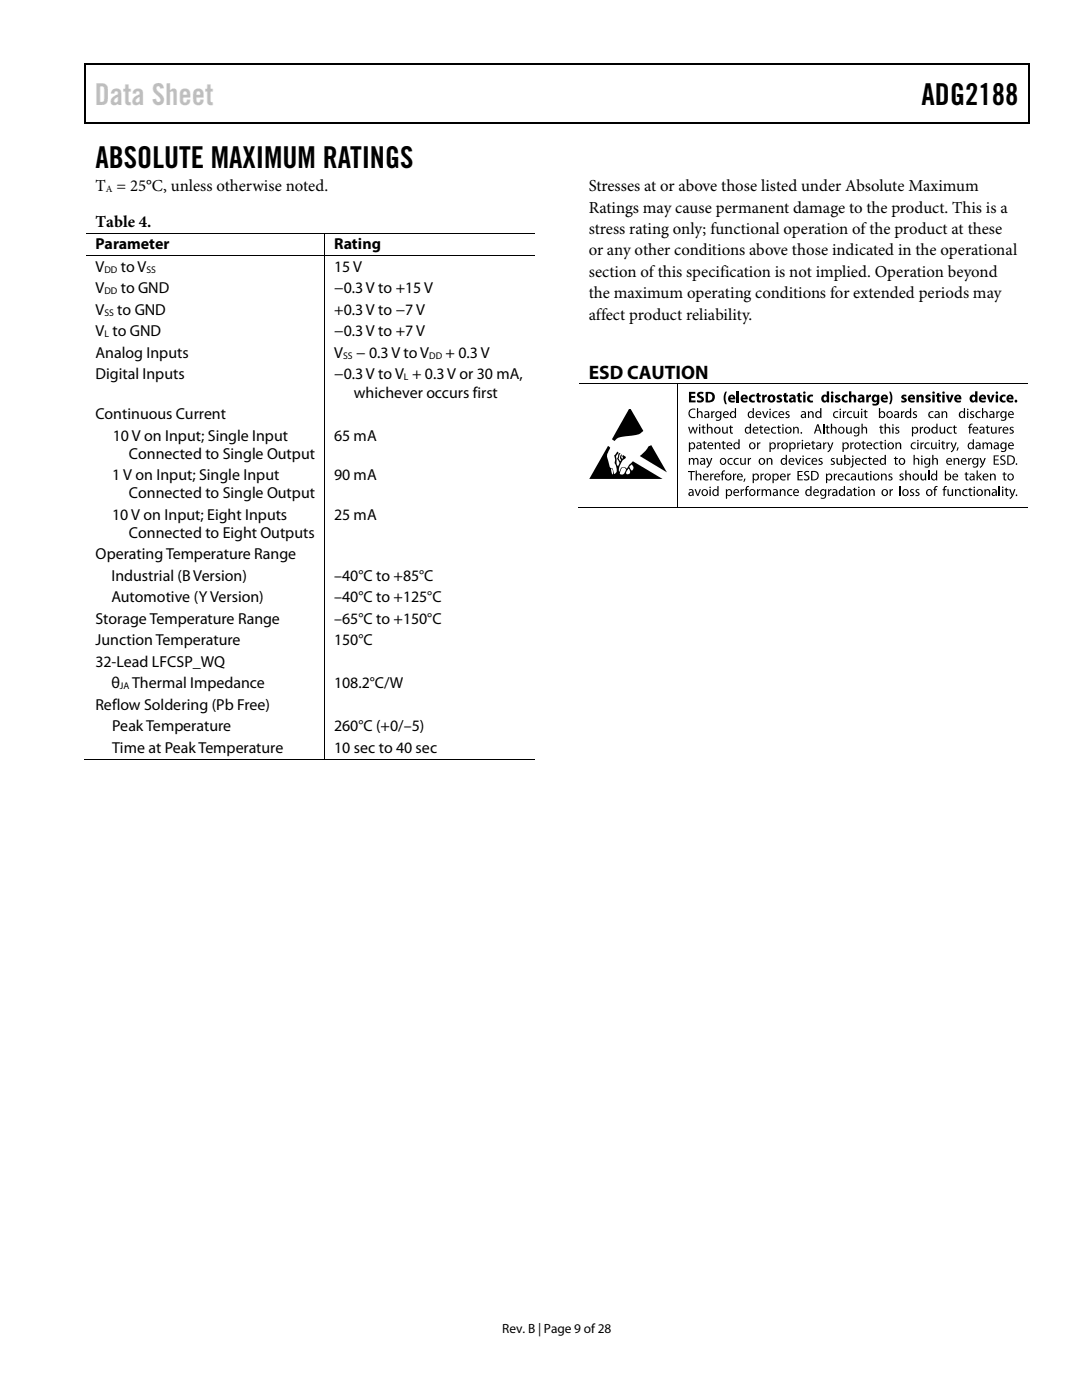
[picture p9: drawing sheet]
<svg xmlns="http://www.w3.org/2000/svg" width="216mm" height="279mm" viewBox="0 0 216 279" stroke-linecap="round" stroke-linejoin="round" font-family="sans-serif">
<defs><g id="words">
<text font-size="6" fill="#c1c1c1" x="18.9" y="20.9">Data Sheet</text>
<g font-size="6">
<text x="183.9" y="20.9">ADG2188</text>
<text x="19" y="33.6">ABSOLUTE MAXIMUM RATINGS</text>
</g>
<text font-size="3.9" x="117.5" y="75.6">ESD CAUTION</text>
<g font-size="3.3">
<text x="19" y="38.1">T = 25°C, unless otherwise noted.</text>
<text x="117.5" y="38.1">Stresses at or above those listed under Absolute Maximum</text>
<text x="19.1" y="45.2">Table 4.</text>
<text x="117.5" y="42.4">Ratings may cause permanent damage to the product. This is a</text>
<text x="117.5" y="46.7">stress rating only; functional operation of the product at these</text>
<text x="117.5" y="51">or any other conditions above those indicated in the operational</text>
<text x="117.5" y="55.2">section of this specification is not implied. Operation beyond</text>
<text x="117.5" y="59.5">the maximum operating conditions for extended periods may</text>
<text x="117.5" y="63.8">affect product reliability.</text>
</g>
<g font-size="3.2">
<text x="19" y="49.8">Parameter</text>
<text x="66.7" y="49.8">Rating</text>
<text x="19" y="54.3">V</text>
<text x="19" y="58.5">V</text>
<text x="24.1" y="54.3">to V</text>
<text x="24.1" y="58.5">to GND</text>
<text x="66.7" y="58.5">−0.3 V to +15 V</text>
<text x="66.7" y="54.3">15 V</text>
<text x="19" y="62.9">V</text>
<text x="23.4" y="62.9">to GND</text>
<text x="66.7" y="62.9">+0.3 V to −7 V</text>
<text x="19" y="67.1">V to GND</text>
<text x="19" y="71.5">Analog Inputs</text>
<text x="66.7" y="67.1">−0.3 V to +7 V</text>
<text x="66.7" y="71.5">V</text>
<text x="71.1" y="71.5">− 0.3 V to V</text>
<text x="88.9" y="71.5">+ 0.3 V</text>
<text x="19" y="75.7">Digital Inputs</text>
<text x="66.7" y="75.7">−0.3 V to V + 0.3 V or 30 mA,</text>
<text x="19" y="83.7">Continuous Current</text>
<text x="70.6" y="79.3">whichever occurs first</text>
<text x="22.5" y="87.9">10 V on Input; Single Input</text>
<text x="66.7" y="87.9">65 mA</text>
<text x="22.4" y="95.8">1 V on Input; Single Input</text>
<text x="25.7" y="91.5">Connected to Single Output</text>
<text x="66.7" y="95.8">90 mA</text>
<text x="25.7" y="99.4">Connected to Single Output</text>
<text x="22.4" y="103.7">10 V on Input; Eight Inputs</text>
<text x="25.7" y="107.3">Connected to Eight Outputs</text>
<text x="66.7" y="103.7">25 mA</text>
<text x="19" y="111.6">Operating Temperature Range</text>
<text x="22.2" y="115.9">Industrial (B Version)</text>
<text x="66.7" y="115.9">–40°C to +85°C</text>
<text x="19" y="124.5">Storage Temperature Range</text>
<text x="22.2" y="120.2">Automotive (Y Version)</text>
<text x="66.7" y="120.2">–40°C to +125°C</text>
<text x="66.7" y="124.5">–65°C to +150°C</text>
<text x="19" y="128.8">Junction Temperature</text>
<text x="66.7" y="128.8">150°C</text>
<text x="19" y="133.1">32-Lead LFCSP_WQ</text>
<text x="22.2" y="137.4">θ</text>
<text x="26.4" y="137.4">Thermal Impedance</text>
<text x="66.7" y="137.4">108.2°C/W</text>
<text x="19" y="141.6">Reflow Soldering (Pb Free)</text>
<text x="22.4" y="146">Peak Temperature</text>
<text x="66.7" y="146">260°C (+0/–5)</text>
<text x="22.4" y="150.2">Time at Peak Temperature</text>
<text x="66.7" y="150.2">10 sec to 40 sec</text>
</g>
<text font-size="2.7" x="100.2" y="266">Rev. B | Page 9 of28</text>
<g font-size="1.9">
<text x="21.1" y="38.3">A</text>
<text x="20.8" y="54.4">DD</text>
<text x="20.8" y="58.7">DD</text>
<text x="29.2" y="54.4">SS</text>
<text x="20.8" y="63">SS</text>
<text x="20.8" y="67.3">L</text>
<text x="68.5" y="71.6">SS</text>
<text x="85.6" y="71.6">DD</text>
<text x="80.6" y="75.9">L</text>
<text x="23.9" y="137.5">JA</text>
</g>
</g></defs>
<g fill="#000">
<path d="M16.9 12.7h.2v1h-.2zM16.9 12.7h.2v.3h-.2zM82.5 12.7h.3v.3h-.3zM205.1 12.7h.3v1h-.3zM205.1 12.7h.3v.3h-.3zM16.9 24.4h.2v.2h-.2zM82.3 24.4h.2v.2h-.2zM205.1 24.4h.3v.2h-.3zM64.7 46.4h.2v.2h-.2zM64.7 51h.2v.1h-.2zM135.2 76.5h.1v.2h-.1zM139.3 78.4l.5-.2 .6 .1-.1 .4-.7-.1-.1 .2 .2 .2a.72 .72 0 0 1 .8 .9 .72 .72 0 0 1-1.1 .4l-.4-.1 .1-.4 .7 .1 .2-.2-.2-.2a.69 .69 0 0 1-.6-.4 .69 .69 0 0 1 .1-.7z"/>
<path d="M144.7 78.2h.4a2.76 2.76 0 0 0 0 2.5 .72 .72 0 0 1-.7-.9v-.8zM147 78.1h.5v2.2h-.5zM151 78.5l.5-.1v.4h.3v.3h-.3v.8h.3v.4h-.5l-.2-.2-.1-1h-.2v-.3h.2zM152.1 78.8h.4v.3l.3-.3h.2v.4h-.3l-.1 .2v.9h-.5zM155.1 78.9l.5-.2 .4 .2-.1 .3-.4-.1v.2a.56 .56 0 0 1 .6 .7 .56 .56 0 0 1-.9 .3l-.3-.1 .1-.3 .6 .1v-.2l-.2-.1a.48 .48 0 0 1-.4-.6zM156.4 78.5l.5-.1v.4h.3v.3h-.3v.8h.3v.4h-.5l-.2-.2-.1-1h-.2v-.3h.2zM159.2 78.5l.4-.1v.4h.4v.3h-.4l.1 .8h.3v.4h-.5l-.2-.2-.1-1h-.2v-.3h.2zM166.8 78.9l.4-.2 .5 .2-.1 .3-.5-.1v.2a.56 .56 0 0 1 .6 .7 .56 .56 0 0 1-.8 .3l-.3-.1v-.3l.6 .1v-.2l-.2-.1a.48 .48 0 0 1-.4-.6zM169.4 78.1h.5v.9a.55 .55 0 0 1 .6-.2 .55 .55 0 0 1 .3 .6v.9h-.4v-1l-.3-.2-.2 .3v.9h-.5zM172.9 78.8h.4v.3l.2-.3h.3v.4h-.3l-.2 .3v.8h-.4zM180 78.9l.5-.2 .4 .2-.1 .3-.5-.1v.2a.54 .54 0 0 1 .7 .6 .54 .54 0 0 1-.7 .4l-.5-.1 .1-.3 .4 .1 .2-.1-.5-.3a.42 .42 0 0 1 0-.7zM182.9 78.8h.4v.2l.1-.1a.56 .56 0 0 1 .6-.1 .56 .56 0 0 1 .3 .6v.9h-.5v-1l-.2-.2-.3 .3v.9h-.4z"/>
<path d="M184.8 78.9l.5-.2 .4 .2-.1 .3-.5-.1v.2a.54 .54 0 0 1 .7 .6 .54 .54 0 0 1-.7 .4l-.5-.1 .1-.3 .4 .1 .2-.1-.5-.3a.42 .42 0 0 1 0-.7zM187 78.5l.4-.1v.4h.4v.3h-.4l.1 .8h.2v.4h-.5l-.2-.2v-1h-.3v-.3h.3zM188.7 78.8h.5l.3 1.1 .3-1.1h.5l-.6 1.5h-.4zM196.9 78.8h.5l.3 1.1 .3-1.1h.5l-.6 1.5h-.5zM125.7 81.6l2.7 4.4-.3 .2a3.7 3.7 0 0 1-2.7 .8l-.6 .1a2.22 2.22 0 0 0-2.2 .9l-.5-.3 2.9-5.2zM129.3 89.2l.6-.4 3.2 5.5-5.4-3.3 1.1-1zM137.5 91.4h.2v.2l.2-.2h.4l.2 .2 .3-.2h.3l.3 .6v.7h-.3v-.9l-.3-.2-.3 .3v.8h-.2v-.9l-.3-.2-.3 .2v.9h-.2zM137.5 78.2h1.2v.4h-.8v.4h.8v.4h-.8v.5h.9v.4h-1.3zM137.3 85.2h.3l.2 1.1 .4-1.1h.2l.3 1.1 .3-1.1h.2l-.4 1.3h-.2l-.3-1.1-.4 1.1h-.2zM137.3 94h1.3v.2h-.5v1.7h-.3v-1.7h-.5zM137.6 81.8l.7-.3 .5 .1-.1 .2a.76 .76 0 0 0-1.1 .7 .76 .76 0 0 0 1.1 .7l.1 .2a.98 .98 0 0 1-1.3-.3 .98 .98 0 0 1 .1-1.3zM138.8 93.9h.2v.8l.5-.2 .4 .2 .1 1.2h-.3v-1l-.3-.2-.3 .3-.1 .9h-.2z"/>
<path d="M138.6 97.6h.3l.3 1.1 .4-1.1h.3l-.5 1.4h-.3zM139.1 81.4h.2v.9l.4-.2 .4 .2 .1 1.1h-.2l-.1-.9-.2-.3-.4 .4v.8h-.2zM140.2 84.9h.2v.3h.4v.2h-.4l.1 .9 .3 .1-.1 .2-.3-.1-.2-.2v-.9h-.2v-.2h.2zM140.4 88.1l.2-.1v.3h.4v.2h-.4l.1 .9 .3 .1-.1 .2-.3-.1-.2-.2v-.9h-.2v-.2h.2zM141.1 84.6h.2v.8l.4-.2 .4 .2 .1 1.1h-.3v-.9l-.3-.2-.3 .3v.8h-.2zM140.9 91.4h.3l.3 1.1 .4-1.1h.3l-.7 1.6-.5 .4v-.2l.4-.5zM141.7 94.5h.2v.3l.5-.3v.2l-.3 .1-.1 .2v.9h-.3zM141.9 82.1h.2v.3l.5-.3v.2h-.3l-.1 .3v.8h-.3zM142.6 88.3h.2v.2l.1-.1a.49 .49 0 0 1 .8 .1l.1 1.1h-.3v-.9l-.3-.2-.3 .2v.9h-.3zM144.2 94l.5-.1v.2h-.4v.2l-.1 .2h.4v.2h-.4v1.2h-.2v-1.2h-.2v-.2h.2zM144.2 88.1l.2-.1v.3h.4v.2h-.4l.1 .9 .3 .1v.1l-.2 .1a.36 .36 0 0 1-.4-.5v-.7h-.2v-.2h.2zM144.1 85.2h.2l.1 1 .2 .2 .4-.3v-.9h.2v1.3h-.2v-.2l-.1 .1a.47 .47 0 0 1-.7-.1z"/>
<path d="M145.7 84.9h.2v.3h.3v.2h-.3v.9l.3 .1v.1h-.3l-.2-.2v-.9h-.2zM145.3 91.6l.6-.2 .3 .1-.1 .1a.51 .51 0 0 0-.7 .5 .51 .51 0 0 0 .8 .4v.2a.7 .7 0 0 1-.9-.2 .7 .7 0 0 1 0-.9zM146.2 94.5h.3v.3l.4-.3v.2l-.4 .3v.9h-.2zM146.5 91.6l.6-.2 .3 .1v.1a.51 .51 0 0 0-.8 .5 .51 .51 0 0 0 .8 .4v.2a.71 .71 0 0 1-.9-.2 .71 .71 0 0 1 0-.9zM147.8 97.6h.2v.3l.4-.3v.2l-.2 .1-.2 .2v.9h-.2zM148.5 95.5h.3l-.3 .7h-.2zM149 97.1l.5-.1v.2h-.4l-.1 .2v.2h.3v.2h-.3v1.2h-.2v-1.2h-.2v-.2h.2zM147.7 91.4h.2l.1 1 .2 .2 .4-.2v-1h.2v1.3h-.2v-.2l-.1 .1a.47 .47 0 0 1-.7 0zM149.2 91.4h.2v.3l.5-.3v.2l-.3 .1-.1 .2v.8h-.3zM149.6 79l.9-.2h.1v.4a.44 .44 0 0 0-.7 .4 .44 .44 0 0 0 .7 .3v.4a.82 .82 0 0 1-1-.2 .82 .82 0 0 1 0-1.1zM151 97.6h.3v.3l.2-.3h.2v.2l-.2 .1-.2 .2v.9h-.3zM151 88.3h.3v.3l.4-.3v.2l-.2 .1-.2 .3v.7h-.2z"/>
<path d="M151.7 94.5h.3v.3l.4-.3v.2l-.4 .3v.9h-.2zM151.7 84.9h.2v.3h.4v.2h-.4l.1 .9 .3 .1v.1l-.2 .1a.36 .36 0 0 1-.4-.5v-.7h-.2v-.2h.2zM152 97.6h.2v.2l.2-.2h.4l.2 .3 .3-.3 .3 .1 .3 .5v.8h-.3v-1l-.2-.2-.3 .2-.1 1h-.2v-1l-.3-.2-.3 .3v.9h-.2zM152.1 82.1h.2l.4 1.1 .4-1.1h.2l-.5 1.3h-.2zM153 91.4h.2v.2l.1-.1a.5 .5 0 0 1 .7 .1l.1 1.1h-.2l-.1-.9-.2-.2-.4 .3v.8h-.2zM154 85.4l.5-.2h.4l-.1 .2a.51 .51 0 0 0-.7 .5 .51 .51 0 0 0 .7 .4l.1 .2a.7 .7 0 0 1-1-.2 .7 .7 0 0 1 .1-.9zM155.1 88.3h.2v.3l.3-.3h.2v.2l-.3 .1-.1 .3v.7h-.3zM154.3 82.3l.5-.2h.3v.2a.51 .51 0 0 0-.8 .5 .51 .51 0 0 0 .8 .4v.2a.71 .71 0 0 1-.9-.2 .71 .71 0 0 1 .1-.9zM155.3 84.9h.2v.3h.3v.2h-.3v.9l.3 .1-.1 .2-.3-.1-.1-.2v-.9h-.3v-.2h.3zM155.6 97.6h.2v.3l.1-.2a.49 .49 0 0 1 .8 .1v1.2h-.2v-1l-.3-.2-.3 .3-.1 .9h-.2zM156.8 82.2l.4-.1h.3v.2h-.5v.2l.2 .1a.41 .41 0 0 1 .4 .4 .41 .41 0 0 1-.3 .4l-.6-.1 .1-.1h.5v-.3l-.2-.1a.4 .4 0 0 1-.3-.6zM157.1 94.5h.2v.3l.4-.3v.2l-.2 .1-.2 .2v.9h-.2z"/>
<path d="M157.2 97.8l.5-.2 .4 .1-.1 .2a.51 .51 0 0 0-.7 .4 .51 .51 0 0 0 .7 .5l.1 .1a.7 .7 0 0 1-.9-.2 .7 .7 0 0 1 0-.9zM158.2 85.2h.3v.2l.1-.1a.48 .48 0 0 1 .7 .1l.1 1.1h-.3v-.9l-.3-.2-.3 .3v.8h-.2zM158.7 91.4h.2l.4 1.1 .3-1.1h.3l-.5 1.3h-.3zM159.1 88.3h.2v.3l.4-.3v.2l-.2 .1-.2 .2v.8h-.2zM159.8 86.3h.2v.2h-.2zM159.1 94h1v.2h-.7v.6h.7v.2h-.7v.7h.8v.2h-1.1zM160.5 94.2a.8 .8 0 0 1 1-.1l-.1 .2-.6-.1a.27 .27 0 0 0-.1 .3 .27 .27 0 0 0 .1 .2 .64 .64 0 0 1 .7 .9 .64 .64 0 0 1-1.1 .2l.1-.2a.39 .39 0 0 0 .6 0 .39 .39 0 0 0-.2-.6 .54 .54 0 0 1-.4-.8zM161.2 82.1h.2v.2l.1-.1a.49 .49 0 0 1 .8 .1l.1 1.1h-.3v-.9l-.3-.3-.3 .3v.9h-.3zM160.9 91.6l.5-.2 .3 .1v.1a.51 .51 0 0 0-.8 .5 .51 .51 0 0 0 .8 .4v.2a.71 .71 0 0 1-.9-.2 .71 .71 0 0 1 .1-.9zM161.2 79l.9-.2h.2l-.1 .4a.45 .45 0 0 0-.7 .3 .45 .45 0 0 0 .7 .4l.1 .4a.82 .82 0 0 1-1.1-.2 .82 .82 0 0 1 0-1.1zM162.1 88.1l.2-.1v.3h.4v.2h-.4l.1 .9 .2 .1v.2l-.3-.1-.2-.2v-.9h-.2v-.2h.2zM163.4 91.6l.4-.2 .3 .1v.1h-.5v.3l.2 .1a.41 .41 0 0 1 .4 .3 .41 .41 0 0 1-.3 .4h-.6l.1-.2h.5v-.2l-.2-.1a.4 .4 0 0 1-.3-.6z"/>
<path d="M164.2 84.6h.3v1.9h-.3zM164.3 88.3h.1l.1 .3 .4-.3v.2l-.2 .1-.2 .2v.8h-.2zM164.9 84.9h.3v.3h.3v.2h-.3v.9l.3 .1-.1 .2-.3-.1-.1-.2-.1-.9h-.2v-.2h.2zM165.2 97.6h.2l.1 .3 .2-.3h.2v.2l-.2 .1-.2 .3v.8h-.3zM165.1 88.3h.2l.4 1.1 .3-1.1h.3l-.7 1.6-.4 .4-.1-.3a.45 .45 0 0 0 .4-.5zM165.8 84.6h.2v.8l.5-.2 .3 .2 .1 1.1h-.2v-.9l-.3-.2-.4 .2v.9h-.2zM165.8 91.6l.4-.2 .4 .1-.1 .1h-.4v.3l.2 .1a.41 .41 0 0 1 .3 .3 .41 .41 0 0 1-.2 .4h-.7l.1-.2h.5v-.2l-.2-.1a.4 .4 0 0 1-.3-.6zM166.4 94.5h.2v.3l.4-.3v.2l-.2 .1-.2 .2v.9h-.2zM166.4 82.3l.5-.2h.4l-.1 .2a.51 .51 0 0 0-.7 .5 .51 .51 0 0 0 .7 .4v.2a.7 .7 0 0 1-.9-.2 .7 .7 0 0 1 .1-.9zM166.9 91.4h.3v1l.3 .2 .3-.3v-.9h.2v1.3h-.2v-.2l-.1 .1a.47 .47 0 0 1-.7 0zM168.2 82.1h.2v.3l.4-.3v.2h-.2l-.2 .3v.8h-.2zM168.1 79l.9-.2h.1v.4a.45 .45 0 0 0-.7 .3 .45 .45 0 0 0 .7 .4v.4a.82 .82 0 0 1-1-.2 .82 .82 0 0 1 0-1.1z"/>
<path d="M168.7 94.7l.6-.2 .3 .1-.1 .2a.51 .51 0 0 0-.7 .4 .51 .51 0 0 0 .8 .4v.2a.71 .71 0 0 1-.9-.2 .71 .71 0 0 1 0-.9zM169.7 88.3h.2v.3l.4-.3v.2l-.2 .1-.2 .2v.8h-.2zM168.8 85.2h.3v1l.3 .2 .3-.3v-.9h.2l.1 1.3h-.3v-.2l-.1 .1a.47 .47 0 0 1-.7-.1zM169.2 82.3l.5-.2h.3v.2a.51 .51 0 0 0-.8 .5 .51 .51 0 0 0 .8 .4v.2a.7 .7 0 0 1-.9-.2 .7 .7 0 0 1 .1-.9zM170.4 97.4l.2-.1v.3h.4v.2h-.4l.1 .9 .3 .1-.1 .2h-.3l-.2-.2v-1h-.2v-.2h.2zM170.3 82.1h.2l.1 .9 .2 .2 .4-.2v-.9h.2v1.3h-.2v-.2l-.1 .1a.46 .46 0 0 1-.7-.1zM171.9 84.6h.2v.8l.5-.2 .3 .2 .1 1.1h-.2v-.9l-.3-.2-.4 .3v.8h-.2zM171.2 94.5h.2l.1 1 .2 .2 .4-.3v-.9h.2v1.4h-.2v-.3l-.1 .2a.46 .46 0 0 1-.7-.1zM172.1 88.1l.3-.1v.3h.3v.2h-.3v.9l.3 .1v.1l-.2 .1a.36 .36 0 0 1-.4-.5v-.7h-.2v-.2h.2zM172.5 81.8h.3v.3h.3v.2h-.3v.9h.3l-.1 .2h-.3l-.2-.2v-.9h-.2v-.2h.2zM172.2 91.6l.5-.2 .3 .1v.1a.51 .51 0 0 0-.8 .5 .51 .51 0 0 0 .8 .4v.2a.71 .71 0 0 1-.9-.2 .71 .71 0 0 1 .1-.9zM172.8 94.3l.2-.1v.3h.4v.2h-.4l.1 .9 .2 .1v.2h-.3l-.2-.3v-.9h-.2z"/>
<path d="M173.4 97.6h.2v.3l.1-.2a.5 .5 0 0 1 .8 .1l.1 1.2h-.3v-1l-.3-.2-.3 .3-.1 .9h-.2zM173.4 91.2l.2-.1v.3h.4v.2h-.4l.1 .9 .2 .1v.2h-.3l-.2-.3v-.9h-.2v-.2h.2zM174.4 88.5l.6-.2h.3l-.1 .2a.51 .51 0 0 0-.7 .5 .51 .51 0 0 0 .7 .4l.1 .2a.7 .7 0 0 1-.9-.2 .7 .7 0 0 1 0-.9zM175.8 94.5h.2v.3l.1-.2a.48 .48 0 0 1 .7 .1l.1 1.2h-.2v-1l-.3-.2-.4 .3v.9h-.2zM175.7 84.9h.2v.3h.4v.2h-.4v.9l.3 .1v.1h-.3l-.2-.2v-.9h-.2zM175.7 88.1l.2-.1v.3h.4v.2h-.4v.9l.3 .1-.1 .2-.2-.1-.2-.2v-.9h-.2v-.2h.2zM176.5 84.6h.3v.8l.4-.2 .4 .2 .1 1.1h-.3v-.9l-.3-.2-.3 .2v.9h-.3zM177.3 94.7l.4-.2 .3 .1v.2l-.4-.1v.3l.2 .1a.41 .41 0 0 1 .3 .3 .41 .41 0 0 1-.2 .4h-.7l.1-.2 .3 .1 .3-.2-.6-.5zM177.4 78.2a.72 .72 0 0 1 .6 .8v.8a.72 .72 0 0 1-.6 .9 2.76 2.76 0 0 0 0-2.5zM177.5 97.6h.2v.3l.5-.3v.2l-.3 .1-.1 .2-.1 .9h-.2zM178.7 85.4l.4-.2h.3v.2h-.5v.3h.2a.41 .41 0 0 1 .4 .4 .41 .41 0 0 1-.3 .4h-.6l.1-.2h.5v-.3l-.2-.1a.4 .4 0 0 1-.3-.5zM178.7 88.3h.2v.2l.1-.1a.5 .5 0 0 1 .7 .1l.1 1.1h-.2l-.1-.9-.2-.2-.4 .3v.8h-.2z"/>
<path d="M178.6 91.2l.2-.1v.3h.4v.2h-.4l.1 .9 .2 .1v.2h-.3l-.2-.3v-.9h-.2v-.2h.2zM179.5 97h.2v2h-.2zM179.5 94.7l.5-.2 .3 .1-.1 .2-.4-.1v.3l.2 .1a.41 .41 0 0 1 .3 .3 .41 .41 0 0 1-.2 .4h-.6v-.2l.3 .1 .3-.2-.6-.5zM179.8 82.1h.2v.3l.5-.3v.2h-.3l-.2 .3v.8h-.2zM180.6 93.9h.3v.8l.4-.2 .4 .2 .1 1.2h-.3v-1l-.3-.2-.3 .3v.9h-.3zM181.6 97.8l.4-.2 .4 .1-.1 .2-.4-.1v.3l.2 .1a.41 .41 0 0 1 .3 .3 .41 .41 0 0 1-.2 .5l-.7-.1 .1-.2 .5 .1v-.3l-.2-.1a.4 .4 0 0 1-.3-.6zM182.2 82.2l.4-.1h.4l-.1 .2h-.4v.2l.2 .1a.41 .41 0 0 1 .3 .4 .41 .41 0 0 1-.2 .4l-.7-.1 .1-.1h.5v-.3l-.2-.1a.4 .4 0 0 1-.3-.6zM182.3 90.8h.2v.8l.5-.2 .3 .2 .1 1.1h-.2v-.9l-.3-.2-.4 .2v.9h-.2zM182.7 97.8l.4-.2 .4 .1-.1 .2-.4-.1v.3l.1 .1a.41 .41 0 0 1 .4 .3 .41 .41 0 0 1-.2 .5l-.7-.1 .1-.2 .5 .1v-.3l-.2-.1a.4 .4 0 0 1-.3-.6zM181.9 88.5l.5-.2h.3v.2a.51 .51 0 0 0-.8 .5 .51 .51 0 0 0 .8 .4v.2a.7 .7 0 0 1-.9-.2 .7 .7 0 0 1 .1-.9zM183.5 85.2h.2l.1 .3 .4-.3v.2h-.2l-.2 .4v.7h-.3zM183.7 88.3h.2v.3l.2-.3h.2v.2l-.2 .1-.2 .2v.8h-.2z"/>
<path d="M183.7 94.5h.2v1l.3 .2 .3-.3v-.9h.3v1.4h-.2v-.3l-.1 .2a.47 .47 0 0 1-.8-.1zM185.2 93.9h.3v2h-.3zM184.6 88.5l.6-.2h.3v.2a.51 .51 0 0 0-.8 .5 .51 .51 0 0 0 .8 .4v.2a.71 .71 0 0 1-.9-.2 .71 .71 0 0 1 0-.9zM186 90.8h.3v.8l.4-.2 .4 .2 .1 1.1h-.3v-.9l-.3-.2-.3 .3v.8h-.3zM185.4 82.3l.5-.2h.4l-.1 .2a.51 .51 0 0 0-.7 .5 .51 .51 0 0 0 .7 .4l.1 .2a.71 .71 0 0 1-1-.2 .71 .71 0 0 1 .1-.9zM186.6 97.1l.5-.1v.2h-.4v.2l-.1 .2h.4v.2h-.4v1.2h-.2v-1.2h-.2v-.2h.2zM185.8 88.3h.2v1l.3 .2 .3-.3 .1-.9h.2v1.3h-.2v-.2l-.1 .1a.46 .46 0 0 1-.7-.1zM187.9 82.1h.2v.2l.1-.1a.48 .48 0 0 1 .7 .1l.1 1.1h-.2l-.1-.9-.2-.3-.4 .4v.8h-.2zM188 88.1l.2-.1v.3h.4v.2h-.4l.1 .9 .3 .1v.1h-.4l-.2-.2v-.9h-.2zM188.4 97.1l.5-.1v.2h-.3l-.1 .2v.2h.3v.2h-.3v1.2h-.2v-1.2h-.2v-.2h.2zM187.5 85.2h.2v1l.3 .2 .3-.3 .1-.9h.2v1.3h-.2v-.2l-.1 .1a.46 .46 0 0 1-.8-.1zM188.9 88.3h.2v.3l.4-.3v.2l-.2 .1-.2 .2v.8h-.2z"/>
<path d="M189.7 88.3h.2l.4 1.1 .3-1.1h.3l-.7 1.6-.4 .4-.1-.3a.45 .45 0 0 0 .5-.5zM189.1 85.4l.5-.2h.4l-.1 .2a.51 .51 0 0 0-.8 .5 .51 .51 0 0 0 .8 .4l.1 .2a.71 .71 0 0 1-1-.2 .71 .71 0 0 1 .1-.9zM189.1 97.6h.2v1l.3 .2 .3-.3v-.9h.3v1.4h-.2v-.2l-.1 .1a.46 .46 0 0 1-.8-.1zM190.3 91.4h.2v.2l.1-.1a.49 .49 0 0 1 .7 .1l.1 1.1h-.2l-.1-.9-.2-.2-.4 .3v.8h-.2zM190.3 84.9h.3v.3h.3v.2h-.3v.9l.3 .1v.1l-.2 .1a.36 .36 0 0 1-.4-.5v-.7h-.2v-.2h.2zM190.6 97.6h.2v.3l.1-.2a.48 .48 0 0 1 .7 .1l.1 1.2h-.2l-.1-1-.2-.2-.4 .3v.9h-.2zM191 89.3h.3l-.3 .7h-.1zM192.7 94.3l.2-.1v.3h.4v.2h-.4v.9l.3 .1 .1 .2h-.4l-.2-.3v-.9h-.2zM192.2 97.8l.5-.2 .4 .1-.1 .2a.51 .51 0 0 0-.8 .4 .51 .51 0 0 0 .8 .5l.1 .1a.71 .71 0 0 1-1-.1 .71 .71 0 0 1 .1-1zM193.2 91.4h.2v.3l.5-.3v.2l-.3 .1-.2 .2v.8h-.2zM193.5 84.7l.6-.1-.1 .2h-.3l-.1 .1v.3h.3v.2h-.3v1.1h-.2v-1.1h-.2v-.2h.2zM193.6 82.2l.4-.1h.4l-.1 .2h-.4v.2l.1 .1a.41 .41 0 0 1 .4 .4 .41 .41 0 0 1-.2 .4l-.7-.1 .1-.1h.5v-.3l-.2-.1a.4 .4 0 0 1-.3-.6z"/>
<path d="M193.4 97.4l.3-.1v.3h.3v.2h-.3v.9l.3 .1v.2h-.2a.36 .36 0 0 1-.4-.4v-.8h-.2v-.2h.2zM194.9 93.9h.2v1.2l.5-.6h.3l-.5 .6 .6 .8h-.3l-.5-.7-.1 .2v.5h-.2zM194.8 82.3l.5-.2h.4l-.1 .2a.51 .51 0 0 0-.7 .5 .51 .51 0 0 0 .7 .4l.1 .2a.71 .71 0 0 1-1-.2 .71 .71 0 0 1 .1-.9zM195.4 91.4h.3l.4 1.1 .3-1.1h.3l-.5 1.4-.6 .6-.1-.2 .4-.5zM195.9 81.4h.3v.9l.4-.2 .4 .2 .1 1.1h-.3v-.9l-.3-.3-.3 .4v.8h-.3zM196.1 88.3h.2v.2l.2-.2h.4l.2 .2 .3-.2h.3l.3 .6v.7h-.3v-.9l-.3-.2-.3 .2v.9h-.2v-1l-.3-.1-.3 .3v.8h-.2zM196.4 97.6h.3v.3l.1-.2a.48 .48 0 0 1 .7 .1l.1 1.2h-.3v-1l-.3-.2-.3 .3v.9h-.3zM196.9 84.9h.2v.3h.4v.2h-.4l.1 .9 .3 .1-.1 .2-.3-.1-.2-.2v-.9h-.2v-.2h.2zM197.5 94.5h.2l.1 .3v-.2a.5 .5 0 0 1 .8 .1l.1 1.2h-.3v-1l-.3-.2-.3 .3v.9h-.3zM198.8 82.1h.2v.3l.5-.3v.2l-.5 .3v.8h-.2zM197.7 85.2h.3v1l.3 .2 .3-.3v-.9h.3v1.3h-.2l-.1-.2-.1 .1a.46 .46 0 0 1-.7-.1zM198.3 90.9h1v.2h-.8v.6h.7v.2h-.7v.7h.8v.1h-1z"/>
<path d="M199.2 85.2h.3v.3l.4-.3v.2h-.2l-.2 .4v.7h-.2zM199.3 97h.2v2h-.2zM199.7 91.1a.76 .76 0 0 1 .9-.1l-.1 .1h-.3l-.3 .1 .1 .4a.64 .64 0 0 1 .6 .9 .64 .64 0 0 1-1.1 .2l.1-.2a.39 .39 0 0 0 .7 0 .39 .39 0 0 0-.2-.6 .54 .54 0 0 1-.4-.8zM200.3 94.3l.2-.1v.3h.3v.2h-.3v.9l.3 .1-.1 .2h-.2l-.2-.3v-.9h-.3v-.2h.3zM199.7 79l.2-.2h.6h.2l-.1 .4a.44 .44 0 0 0-.7 .3 .44 .44 0 0 0 .7 .4l.1 .4a.82 .82 0 0 1-1.1-.2 .82 .82 0 0 1 .1-1.1zM200.7 97.4l.2-.1v.3h.3v.2h-.3v.9l.3 .1-.1 .2h-.2l-.2-.2v-1h-.3v-.2h.3zM201.5 85.4l.4-.2h.4l-.1 .2h-.5l.1 .3h.2a.41 .41 0 0 1 .3 .4 .41 .41 0 0 1-.2 .4h-.7l.1-.2 .3 .1 .3-.2-.6-.5zM201.4 97.6h.2l.4 1.1 .4-1.1h.2l-.5 1.4-.6 .6-.1-.2 .5-.5zM202.7 92.5h.2v.2h-.2zM202.7 98.7h.2v.3h-.2zM135.2 101.1h.1v.2h-.1zM64.7 151.4h.2v.2h-.2z"/>
<path d="M140.8 78.2a1.5 1.5 0 0 1 1.8 .7 1.24 1.24 0 0 1-1.7 1.4h-.1zM141.3 78.6v1.4a.71 .71 0 0 0 .9-.7 .71 .71 0 0 0-.9-.7z"/>
<path d="M145.5 79a.72 .72 0 0 1 .9-.2 .72 .72 0 0 1 .3 .9h-1a.53 .53 0 0 0 .9 .2v.3a.86 .86 0 0 1-1.1-.1 .86 .86 0 0 1 0-1.1zM145.8 79.1l-.1 .3h.6l-.1-.3z"/>
<path d="M148 79a.72 .72 0 0 1 .9-.2 .72 .72 0 0 1 .3 .9h-1l.2 .3 .7-.1v.3a.86 .86 0 0 1-1.1-.1 .86 .86 0 0 1 0-1.1zM148.3 79.1l-.1 .3h.6l-.1-.3z"/>
<path d="M157.5 78.9l.4-.1a.65 .65 0 0 1 .9 .6v.9h-.4v-.2a.51 .51 0 0 1-.8 .1 .51 .51 0 0 1 .1-.8l.6-.2-.3-.1-.4 .1zM157.9 79.7v.1l.2 .2 .2-.2v-.2z"/>
<path d="M160.3 78.2h.4v.3h-.4zM160.3 78.8h.4v1.5h-.4z"/>
<path d="M164.1 79l.5-.3 .4 .2v-.8h.4v2.2h-.4v-.2a.69 .69 0 0 1-1 .1 .69 .69 0 0 1-.1-1zM164.5 79.2a.41 .41 0 0 0-.2 .5 .41 .41 0 0 0 .6 .2 .43 .43 0 0 0 .1-.5 .43 .43 0 0 0-.5-.2z"/>
<path d="M165.9 78.2h.3v.3h-.3zM165.8 78.8h.5v1.5h-.5z"/>
<path d="M171.2 78.9l.4-.1a.66 .66 0 0 1 .9 .6v.9h-.4v-.2a.52 .52 0 0 1-.9 0 .52 .52 0 0 1 .4-.8l.4-.1-.3-.1-.4 .1zM171.6 79.7v.3h.2l.2-.2v-.2z"/>
<path d="M175.9 79a.72 .72 0 0 1 .9-.2 .72 .72 0 0 1 .4 .9h-1a.53 .53 0 0 0 .8 .2l.1 .3a.86 .86 0 0 1-1.1-.1 .86 .86 0 0 1-.1-1.1zM176.3 79.1l-.1 .3h.6l-.1-.3z"/>
<path d="M181.3 79a.72 .72 0 0 1 .9-.2 .72 .72 0 0 1 .4 .9h-1a.53 .53 0 0 0 .8 .2l.1 .3a.86 .86 0 0 1-1.1-.1 .86 .86 0 0 1-.1-1.1zM181.7 79.1l-.1 .3h.6l-.1-.3z"/>
<path d="M186.1 78.2h.4v.3h-.4zM186 78.8h.5v1.5h-.5z"/>
<path d="M188.1 78.2h.4l-.1 .3h-.3zM188 78.8h.5v1.5h-.5z"/>
<path d="M190.6 79a.72 .72 0 0 1 .9-.2 .72 .72 0 0 1 .3 .9h-1a.53 .53 0 0 0 .9 .2v.3a.86 .86 0 0 1-1.1-.1 .86 .86 0 0 1 0-1.1zM191 79.1l-.2 .3h.6l-.1-.3z"/>
<path d="M193.7 79l.5-.3 .4 .2v-.8h.4v2.2h-.4v-.2a.69 .69 0 0 1-.9 .1 .69 .69 0 0 1-.2-1zM194.1 79.2l-.1 .1a.44 .44 0 0 0 .3 .7 .41 .41 0 0 0 .3-.5 .41 .41 0 0 0-.5-.3z"/>
<path d="M195.5 79a.72 .72 0 0 1 .9-.2 .72 .72 0 0 1 .3 .9h-.9a.53 .53 0 0 0 .8 .2l.1 .3a.86 .86 0 0 1-1.1-.1 .86 .86 0 0 1-.1-1.1zM195.9 79.1l-.1 .3h.5l-.1-.3z"/>
<path d="M198.7 78.2h.4v.3h-.4zM198.7 78.8h.5v1.5h-.5z"/>
<path d="M201 79a.72 .72 0 0 1 .9-.2 .72 .72 0 0 1 .3 .9h-1l.3 .3 .6-.1 .1 .3a.86 .86 0 0 1-1.1-.1 .86 .86 0 0 1-.1-1.1zM201.4 79.1l-.2 .3h.6l-.1-.3z"/>
<path d="M121.3 89l-3.7 6.6h14.6l-5.9-3.5-.7 .6-.5 .9-.2-.2a.71 .71 0 0 0-.8-.2 .71 .71 0 0 0-.4 .7l-.1 .3a2.88 2.88 0 0 1 1.2-2.8l.1-.2-.6-.4v.7l-.2 .1-.1-.3v-.6l-.2 .3-.1 .4 .2 .4-.1 .3-.1-.2a.66 .66 0 0 1-.1-1l.2-.3-.2-.2-.5 1.1 .2 .3a.72 .72 0 0 1-.1 1.2l-.1-.3-.1-1a.82 .82 0 0 1 .3-1.2l.1-.2-.2-.2-.7 .8 .2 .8-.1 .7 .4 .8a1.04 1.04 0 0 1-.5 1.4l-.3-1.1a.79 .79 0 0 1-.7-1l-.1-.4a2.15 2.15 0 0 1 .3-2.5 .42 .42 0 0 0-.4-.6zM121.9 93.6l.2-.1 .2 .4v.6l-.1 .2zM124.2 93.3a.58 .58 0 0 1 .7 .3 .58 .58 0 0 1-.3 .8 .59 .59 0 0 1-.9 .1l.1-.6zM125.3 93.6a.51 .51 0 0 1 .4 .7 .51 .51 0 0 1-.8 .2zM125.7 93l.3-.3a.7 .7 0 0 1 0 1.2l-.4-.7z"/>
<path d="M137.5 88.3h.2v.2a.61 .61 0 0 1 .9-.1 .61 .61 0 0 1 .1 .9 .54 .54 0 0 1-.4 .4 .54 .54 0 0 1-.6-.2v.7h-.2zM137.8 88.6a.49 .49 0 0 0-.1 .6 .49 .49 0 0 0 .6 .2 .5 .5 0 0 0 .2-.6 .5 .5 0 0 0-.6-.3z"/>
<path d="M137.5 97.7h.1a.58 .58 0 0 1 .8 .4v.9h-.2v-.2a.43 .43 0 0 1-.7 .1 .43 .43 0 0 1 .1-.6l.6-.2-.1-.1a.42 .42 0 0 0-.6-.1zM137.7 98.4v.4l.4-.1 .1-.4z"/>
<path d="M139.5 84.8a.15 .15 0 0 1 .3 0 .15 .15 0 0 1-.3 0zM139.5 85.2h.2v1.3h-.2z"/>
<path d="M139 88.4l.1-.1a.58 .58 0 0 1 .9 .5v.8h-.2v-.1a.43 .43 0 0 1-.7 .1 .43 .43 0 0 1 0-.7l.6-.1v-.2a.41 .41 0 0 0-.6 0zM139.2 89.1v.3h.4l.1-.2v-.2z"/>
<path d="M140.4 94.7a.57 .57 0 0 1 .7-.1 .57 .57 0 0 1 .3 .6h-.9a.53 .53 0 0 0 .8 .4l.1 .2a.73 .73 0 0 1-1-.1 .73 .73 0 0 1 0-1zM140.6 94.7l-.1 .4h.7l-.1-.4z"/>
<path d="M139.9 98.3a.7 .7 0 0 1 1.4 0 .7 .7 0 0 1-1.4 0zM140.4 97.9a.5 .5 0 0 0-.2 .6 .5 .5 0 0 0 .6 .3 .5 .5 0 0 0 .2-.7 .5 .5 0 0 0-.6-.2z"/>
<path d="M139.8 91.5l.1-.1a.58 .58 0 0 1 .8 .5v.8h-.2v-.1a.43 .43 0 0 1-.7 .1 .43 .43 0 0 1 .1-.7l.5-.1v-.1a.41 .41 0 0 0-.6-.1zM140 92.2v.3h.3l.2-.2v-.2z"/>
<path d="M141.3 88.5a.58 .58 0 0 1 .7-.2 .58 .58 0 0 1 .3 .7h-.9l.2 .4h.6l.1 .2a.73 .73 0 0 1-1-.1 .73 .73 0 0 1 0-1zM141.6 88.5l-.2 .3h.7l-.1-.3z"/>
<path d="M140.6 82.2l.1-.1a.57 .57 0 0 1 .8 .5v.8h-.2v-.1a.43 .43 0 0 1-.7 .1 .43 .43 0 0 1 .1-.7l.6-.1v-.2a.41 .41 0 0 0-.7-.1zM140.8 82.8v.4h.3l.2-.2v-.3z"/>
<path d="M141.5 97.3a.2 .2 0 0 1 .4 0 .2 .2 0 0 1-.4 0zM141.6 97.6h.2v1.4h-.2z"/>
<path d="M142.7 94.7a.58 .58 0 0 1 .7-.1 .58 .58 0 0 1 .3 .6h-1l.3 .5 .6-.1v.2a.73 .73 0 0 1-1-.1 .73 .73 0 0 1 .1-1zM142.9 94.7l-.2 .4h.7l-.1-.4z"/>
<path d="M142.5 85.9a.69 .69 0 0 1 1.3 0 .69 .69 0 0 1-1.3 0zM142.9 85.4a.5 .5 0 0 0-.2 .6 .5 .5 0 0 0 .6 .3 .5 .5 0 0 0 .2-.6 .5 .5 0 0 0-.6-.3z"/>
<path d="M142.3 97.8l.4-.2 .4 .2v-.8h.3v2h-.2v-.2a.61 .61 0 0 1-.9 .1 .61 .61 0 0 1-.1-.9zM142.6 97.9a.5 .5 0 0 0-.2 .6 .5 .5 0 0 0 .5 .3 .5 .5 0 0 0 .2-.6 .5 .5 0 0 0-.5-.3z"/>
<path d="M142.9 82.2a.52 .52 0 0 1 .8 .1v-.2h.3l-.1 .3a1.67 1.67 0 0 1-.2 1.4l-.6 .2-.3-.1 .1-.2a.5 .5 0 0 0 .6 .1 .5 .5 0 0 0 .2-.6 .63 .63 0 0 1-.9 0 .63 .63 0 0 1 .1-1zM143.1 82.3a.49 .49 0 0 0-.2 .6 .49 .49 0 0 0 .6 .3 .49 .49 0 0 0 .2-.6 .49 .49 0 0 0-.6-.3z"/>
<path d="M143.6 92.1a.7 .7 0 0 1 1.4 0 .7 .7 0 0 1-1.4 0zM144.1 91.6a.5 .5 0 0 0-.2 .7 .5 .5 0 0 0 .6 .2 .5 .5 0 0 0 .2-.6 .5 .5 0 0 0-.6-.3z"/>
<path d="M144.4 82.3a.57 .57 0 0 1 .7-.2 .57 .57 0 0 1 .3 .7h-.9l.2 .4h.6v.2a.73 .73 0 0 1-.9-.2 .73 .73 0 0 1 0-.9zM144.6 82.3l-.1 .3h.7l-.1-.3z"/>
<path d="M144.8 97.6h.2l.1 .3a.61 .61 0 0 1 .8-.2 .61 .61 0 0 1 .1 .9 .55 .55 0 0 1-.4 .4 .55 .55 0 0 1-.5-.2v.7h-.3zM145.2 97.9a.5 .5 0 0 0-.1 .6 .5 .5 0 0 0 .6 .3 .5 .5 0 0 0 .2-.7 .5 .5 0 0 0-.6-.3z"/>
<path d="M145.1 88.5a.57 .57 0 0 1 .7-.2 .57 .57 0 0 1 .3 .7h-.9l.2 .4h.6l.1 .2a.73 .73 0 0 1-1-.2 .73 .73 0 0 1 0-.9zM145.4 88.5l-.2 .3h.7l-.1-.3z"/>
<path d="M144.6 95.2a.7 .7 0 0 1 1.4 0 .7 .7 0 0 1-1.4 0zM145.1 94.8a.5 .5 0 0 0-.2 .6 .5 .5 0 0 0 .6 .2 .5 .5 0 0 0 .2-.6 .5 .5 0 0 0-.6-.2z"/>
<path d="M146.5 97.8a.57 .57 0 0 1 .7-.1 .57 .57 0 0 1 .3 .6h-1l.3 .5h.6v.1a.73 .73 0 0 1-.9-.1 .73 .73 0 0 1 0-1zM146.7 97.8l-.2 .4h.8l-.2-.4z"/>
<path d="M145.8 82.2l.4-.1 .4 .1v-.8h.3v2h-.2v-.2a.61 .61 0 0 1-.9 .1 .61 .61 0 0 1-.1-.8zM146.1 82.3a.5 .5 0 0 0-.2 .6 .5 .5 0 0 0 .5 .3l.1-.1a.49 .49 0 0 0 .1-.6 .49 .49 0 0 0-.5-.2z"/>
<path d="M147.2 94.7a.57 .57 0 0 1 .7-.1 .57 .57 0 0 1 .3 .6h-.9l.2 .5 .6-.1v.2a.73 .73 0 0 1-.9-.1 .73 .73 0 0 1 0-1zM147.4 94.7l-.1 .4h.7l-.1-.4z"/>
<path d="M146.5 88.5l.4-.2 .4 .2v-.8h.3v1.9h-.2v-.2a.61 .61 0 0 1-.9 .2 .61 .61 0 0 1-.1-.9zM146.8 88.5a.5 .5 0 0 0-.2 .6 .5 .5 0 0 0 .5 .3 .5 .5 0 0 0 .2-.6 .5 .5 0 0 0-.5-.3z"/>
<path d="M148.8 85.4l.4-.2 .4 .2v-.8h.3v1.9h-.3v-.2a.61 .61 0 0 1-.8 .1 .61 .61 0 0 1-.1-.8zM149 85.4a.5 .5 0 0 0-.2 .6 .5 .5 0 0 0 .6 .3 .5 .5 0 0 0 .2-.6 .5 .5 0 0 0-.6-.3z"/>
<path d="M149.4 98.3a.7 .7 0 0 1 1.4 0 .7 .7 0 0 1-1.4 0zM149.9 97.9a.5 .5 0 0 0-.2 .6 .5 .5 0 0 0 .6 .3 .5 .5 0 0 0 .2-.7 .5 .5 0 0 0-.6-.2z"/>
<path d="M149.4 89a.7 .7 0 0 1 1.4 0 .7 .7 0 0 1-1.4 0zM149.9 88.5a.5 .5 0 0 0-.2 .7 .5 .5 0 0 0 .6 .2 .49 .49 0 0 0 .2-.6 .49 .49 0 0 0-.6-.3z"/>
<path d="M150.2 94.5h.2v.3a.63 .63 0 0 1 .9 0 .63 .63 0 0 1 0 .8 .63 .63 0 0 1-.9 .1v.7h-.2zM150.5 94.8a.49 .49 0 0 0 0 .6 .49 .49 0 0 0 .5 .2 .5 .5 0 0 0 .2-.6 .5 .5 0 0 0-.5-.3z"/>
<path d="M150.3 85.4a.57 .57 0 0 1 .7-.2 .57 .57 0 0 1 .3 .7h-.9l.2 .4h.6l.1 .2a.73 .73 0 0 1-1-.2 .73 .73 0 0 1 0-.9zM150.6 85.4l-.2 .3h.7l-.1-.3z"/>
<path d="M149.4 82.2l.4-.1 .4 .1v-.8h.2v2h-.2v-.2a.61 .61 0 0 1-.8 .1 .61 .61 0 0 1-.2-.8zM149.6 82.3a.5 .5 0 0 0-.2 .6 .5 .5 0 0 0 .6 .3 .5 .5 0 0 0 .2-.6 .5 .5 0 0 0-.6-.3z"/>
<path d="M150.9 82.3a.57 .57 0 0 1 .7-.2 .57 .57 0 0 1 .3 .7h-.9l.2 .4h.6v.2a.73 .73 0 0 1-.9-.2 .73 .73 0 0 1 0-.9zM151.1 82.3l-.1 .3h.7l-.1-.3z"/>
<path d="M151.4 92.1a.69 .69 0 0 1 1.3 0 .69 .69 0 0 1-1.3 0zM151.8 91.6a.5 .5 0 0 0-.2 .7 .5 .5 0 0 0 .6 .2 .5 .5 0 0 0 .2-.6 .5 .5 0 0 0-.6-.3z"/>
<path d="M152.6 85.4a.57 .57 0 0 1 .7-.2 .57 .57 0 0 1 .3 .7h-.9a.53 .53 0 0 0 .8 .4v.2a.73 .73 0 0 1-.9-.2 .73 .73 0 0 1 0-.9zM152.8 85.4l-.1 .3h.7l-.1-.3z"/>
<path d="M152.5 95.2a.7 .7 0 0 1 1.4 0 .7 .7 0 0 1-1.4 0zM153 94.8a.5 .5 0 0 0-.2 .6 .5 .5 0 0 0 .6 .2 .5 .5 0 0 0 .2-.6 .5 .5 0 0 0-.6-.2z"/>
<path d="M153.5 88.3h.3v.2a.62 .62 0 0 1 .8-.1 .62 .62 0 0 1 .2 .9 .56 .56 0 0 1-.5 .4 .56 .56 0 0 1-.5-.2v.7h-.3zM153.9 88.6a.49 .49 0 0 0-.1 .6 .49 .49 0 0 0 .6 .2 .51 .51 0 0 0 .2-.6 .51 .51 0 0 0-.6-.3z"/>
<path d="M153.6 81.6h.2v.2h-.3zM153.5 82.1h.3v1.3h-.3z"/>
<path d="M153.1 79.5a.85 .85 0 0 1 1.7 0 .85 .85 0 0 1-1.7 0zM153.8 79.2l-.1 .1a.47 .47 0 0 0 .2 .7 .43 .43 0 0 0 .3-.5 .43 .43 0 0 0-.4-.3z"/>
<path d="M154.1 94.5h.2l.1 .3a.61 .61 0 0 1 .8-.2 .61 .61 0 0 1 .2 .9 .55 .55 0 0 1-.5 .4 .55 .55 0 0 1-.5-.2v.7h-.2zM154.5 94.8a.5 .5 0 0 0-.1 .6 .5 .5 0 0 0 .6 .2 .5 .5 0 0 0 .2-.6 .5 .5 0 0 0-.6-.3z"/>
<path d="M154.3 97.7h.1a.58 .58 0 0 1 .8 .4v.9h-.2v-.2a.42 .42 0 0 1-.7 .1 .42 .42 0 0 1 .1-.6l.6-.2-.1-.1a.42 .42 0 0 0-.6-.1zM154.5 98.4v.4h.3l.2-.2v-.3z"/>
<path d="M155.5 82.3a.57 .57 0 0 1 .7-.2 .57 .57 0 0 1 .3 .7h-.9l.2 .4h.6v.2a.73 .73 0 0 1-.9-.2 .73 .73 0 0 1 0-.9zM155.7 82.3l-.1 .3h.7l-.2-.3z"/>
<path d="M155.8 94.7a.57 .57 0 0 1 .7-.1 .57 .57 0 0 1 .3 .6h-.9l.2 .5 .6-.1v.2a.73 .73 0 0 1-.9-.1 .73 .73 0 0 1 0-1zM156 94.7l-.1 .4h.7l-.2-.4z"/>
<path d="M156.1 84.8a.15 .15 0 0 1 .3 0 .15 .15 0 0 1-.3 0zM156.1 85.2h.2v1.3h-.2z"/>
<path d="M155.9 89a.7 .7 0 0 1 1.4 0 .7 .7 0 0 1-1.4 0zM156.3 88.5a.5 .5 0 0 0-.1 .7 .5 .5 0 0 0 .6 .2 .5 .5 0 0 0 .1-.6 .5 .5 0 0 0-.6-.3z"/>
<path d="M155.9 91.6l.5-.2 .4 .2v-.8h.2v1.9h-.2v-.2a.61 .61 0 0 1-.8 .2 .61 .61 0 0 1-.2-.9zM156.2 91.6a.5 .5 0 0 0-.2 .7 .5 .5 0 0 0 .6 .3 .5 .5 0 0 0 .2-.6 .5 .5 0 0 0-.6-.4z"/>
<path d="M156.6 85.9a.7 .7 0 0 1 1.4 0 .7 .7 0 0 1-1.4 0zM157.1 85.4a.5 .5 0 0 0-.2 .6 .5 .5 0 0 0 .6 .3 .5 .5 0 0 0 .2-.6 .5 .5 0 0 0-.6-.3z"/>
<path d="M157.5 88.3h.2v.2a.63 .63 0 0 1 .9 0 .63 .63 0 0 1 0 .9 .63 .63 0 0 1-.9 .1v.7h-.2zM157.8 88.6a.49 .49 0 0 0 0 .6 .49 .49 0 0 0 .5 .2 .5 .5 0 0 0 .2-.6 .5 .5 0 0 0-.5-.3z"/>
<path d="M157.5 91.6a.57 .57 0 0 1 .7-.2 .57 .57 0 0 1 .3 .7h-.9a.53 .53 0 0 0 .8 .4v.2a.73 .73 0 0 1-.9-.1 .73 .73 0 0 1 0-1zM157.7 91.6l-.1 .3h.7l-.2-.3z"/>
<path d="M158.4 97.8a.58 .58 0 0 1 .7-.1 .58 .58 0 0 1 .3 .6h-.9l.2 .5h.6v.1a.73 .73 0 0 1-.9-.1 .73 .73 0 0 1 0-1zM158.7 97.8l-.2 .4h.7l-.1-.4z"/>
<path d="M160 87.8h.2v.2h-.2zM160 88.3h.2v1.3h-.2z"/>
<path d="M160.1 90.9h.3v.2h-.3zM160.1 91.4h.3v1.3h-.3z"/>
<path d="M160.7 88.5a.58 .58 0 0 1 .7-.2 .58 .58 0 0 1 .3 .7h-.9l.2 .4h.6v.2a.73 .73 0 0 1-.9-.1 .73 .73 0 0 1 0-1zM160.9 88.5l-.1 .3h.7l-.1-.3z"/>
<path d="M159.9 82.2l.1-.1a.58 .58 0 0 1 .8 .5l.1 .8h-.3v-.1a.43 .43 0 0 1-.6 .1 .43 .43 0 0 1 0-.7l.6-.1v-.2a.42 .42 0 0 0-.7-.1zM160.1 82.8v.4l.4-.1 .1-.4z"/>
<path d="M161.8 94a1.02 1.02 0 0 1 1.4 .4 1.02 1.02 0 0 1-.3 1.4l-1.1 .1zM162.1 94.2v1.5a.79 .79 0 0 0 1-.8 .79 .79 0 0 0-1-.7z"/>
<path d="M160.9 97.8l.4-.2 .4 .2v-.8h.2l.1 2h-.3v-.2a.61 .61 0 0 1-.8 .1 .61 .61 0 0 1-.2-.9zM161.1 97.9a.5 .5 0 0 0-.2 .6 .5 .5 0 0 0 .6 .3 .5 .5 0 0 0 .2-.6 .5 .5 0 0 0-.6-.3z"/>
<path d="M162.1 91.6a.57 .57 0 0 1 .7-.2 .57 .57 0 0 1 .3 .7h-1l.3 .4h.6v.2a.73 .73 0 0 1-.9-.1 .73 .73 0 0 1 0-1zM162.3 91.6l-.2 .3h.8l-.2-.3z"/>
<path d="M162.4 97.8a.57 .57 0 0 1 .7-.1 .57 .57 0 0 1 .3 .6h-.9a.53 .53 0 0 0 .8 .5l.1 .1a.73 .73 0 0 1-1-.1 .73 .73 0 0 1 0-1zM162.6 97.8l-.1 .4h.7l-.1-.4z"/>
<path d="M163 84.7h.3l.7 1.8h-.3l-.2-.6h-.6l-.2 .6h-.3zM163.2 84.9l-.3 .9h.6z"/>
<path d="M162.9 88.4l.1-.1a.58 .58 0 0 1 .9 .5v.8h-.2v-.1a.42 .42 0 0 1-.7 .1 .42 .42 0 0 1 0-.7l.6-.1v-.2a.42 .42 0 0 0-.6 0zM163.2 89.1l-.1 .3 .4 .1 .1-.2v-.3z"/>
<path d="M162.8 82.2l.4-.1 .5 .1v-.8h.2v2h-.2v-.2a.61 .61 0 0 1-.9 .1 .61 .61 0 0 1-.1-.8zM163.1 82.3a.5 .5 0 0 0-.2 .6 .5 .5 0 0 0 .5 .3 .5 .5 0 0 0 .2-.6 .5 .5 0 0 0-.5-.3z"/>
<path d="M164.8 94.5h.2v.3a.63 .63 0 0 1 .9 0 .63 .63 0 0 1 0 .8 .63 .63 0 0 1-.8 .1v.7h-.3zM165.1 94.8a.49 .49 0 0 0 0 .6 .49 .49 0 0 0 .5 .2 .5 .5 0 0 0 .2-.6 .5 .5 0 0 0-.5-.3z"/>
<path d="M163.8 97.8a.52 .52 0 0 1 .8 0l.1-.2h.2v.4a1.67 1.67 0 0 1-.2 1.4l-.7 .1-.3-.1 .1-.1a.49 .49 0 0 0 .6 0 .49 .49 0 0 0 .2-.5 .63 .63 0 0 1-.9-.1 .63 .63 0 0 1 .1-.9zM164.1 97.9a.49 .49 0 0 0-.2 .6 .49 .49 0 0 0 .5 .3 .49 .49 0 0 0 .2-.6 .49 .49 0 0 0-.5-.3z"/>
<path d="M166.1 97.7h.2a.58 .58 0 0 1 .8 .4v.9h-.2v-.2a.43 .43 0 0 1-.7 .1 .43 .43 0 0 1 0-.6l.6-.2v-.1a.43 .43 0 0 0-.6-.1zM166.4 98.4l-.1 .4 .5-.1v-.4z"/>
<path d="M167.3 94.7a.57 .57 0 0 1 .7-.1 .57 .57 0 0 1 .3 .6h-.9l.2 .5 .6-.1 .1 .2a.73 .73 0 0 1-1-.1 .73 .73 0 0 1 0-1zM167.6 94.7l-.2 .4h.7l-.1-.4z"/>
<path d="M167.5 81.7a.15 .15 0 0 1 .3 0 .15 .15 0 0 1-.3 0zM167.6 82.1h.2v1.3h-.2z"/>
<path d="M167.2 85.9a.7 .7 0 0 1 1.4 0 .7 .7 0 0 1-1.4 0zM167.6 85.4a.5 .5 0 0 0-.1 .7 .5 .5 0 0 0 .6 .2 .5 .5 0 0 0 .2-.6 .5 .5 0 0 0-.7-.3z"/>
<path d="M168.1 88.3h.2v.2a.63 .63 0 0 1 .9 0 .63 .63 0 0 1 0 .9 .63 .63 0 0 1-.9 .1v.7h-.2zM168.4 88.6a.49 .49 0 0 0 0 .6 .49 .49 0 0 0 .5 .2 .5 .5 0 0 0 .2-.6 .5 .5 0 0 0-.5-.3z"/>
<path d="M168.4 90.8h.3v.8a.61 .61 0 0 1 .8-.1 .61 .61 0 0 1 .2 .9 .55 .55 0 0 1-.5 .4 .55 .55 0 0 1-.5-.3v.2h-.3zM168.8 91.7a.49 .49 0 0 0-.1 .6 .49 .49 0 0 0 .6 .2 .5 .5 0 0 0 .2-.6 .5 .5 0 0 0-.6-.3z"/>
<path d="M167.5 97.8l.5-.2 .4 .2v-.8h.2v2h-.2v-.2a.61 .61 0 0 1-.9 .1 .61 .61 0 0 1-.1-.9zM167.8 97.9a.5 .5 0 0 0-.2 .6 .5 .5 0 0 0 .6 .3 .5 .5 0 0 0 .2-.6 .5 .5 0 0 0-.6-.3z"/>
<path d="M170.1 91.4h.2v1.5l-.2 .3-.4 .1v-.1l.2-.2 .1-.2zM170.1 90.9h.2v.2h-.2z"/>
<path d="M169 97.7h.1a.58 .58 0 0 1 .9 .4v.9h-.2l-.1-.2a.43 .43 0 0 1-.6 .1 .43 .43 0 0 1 0-.6l.6-.2v-.1a.41 .41 0 0 0-.6-.1zM169.2 98.4v.4h.4l.1-.2v-.3z"/>
<path d="M169.9 94.6l.1-.1a.57 .57 0 0 1 .8 .5v.9h-.2v-.2a.43 .43 0 0 1-.7 .1 .43 .43 0 0 1 .1-.7l.6-.1v-.1a.41 .41 0 0 0-.7-.1zM170.1 95.3v.4l.4-.1 .1-.1v-.3z"/>
<path d="M170.8 91.6a.57 .57 0 0 1 .7-.2 .57 .57 0 0 1 .3 .7h-1l.3 .4h.5l.1 .2a.73 .73 0 0 1-1-.1 .73 .73 0 0 1 .1-1zM171 91.6l-.2 .3h.7l-.1-.3z"/>
<path d="M170.4 89a.7 .7 0 0 1 1.4 0 .7 .7 0 0 1-1.4 0zM170.9 88.5a.5 .5 0 0 0-.2 .7 .5 .5 0 0 0 .6 .2 .5 .5 0 0 0 .2-.6 .5 .5 0 0 0-.6-.3z"/>
<path d="M171.2 97.3a.15 .15 0 0 1 .3 0 .15 .15 0 0 1-.3 0zM171.3 97.6h.2v1.4h-.2z"/>
<path d="M170.4 85.3a.52 .52 0 0 1 .9 .1v-.2h.2v.4a1.35 1.35 0 0 1-.3 1.4l-.7 .1-.1-.1v-.2a.49 .49 0 0 0 .6 .1 .49 .49 0 0 0 .3-.6 .63 .63 0 0 1-1 0 .63 .63 0 0 1 .1-1zM170.7 85.4a.49 .49 0 0 0-.2 .6 .49 .49 0 0 0 .5 .3 .49 .49 0 0 0 .3-.6 .49 .49 0 0 0-.6-.3z"/>
<path d="M171.8 81.6h.3v.2h-.3zM171.8 82.1h.3v1.3h-.3z"/>
<path d="M171.8 98.3a.7 .7 0 0 1 1.4 0 .7 .7 0 0 1-1.4 0zM172.2 97.9a.5 .5 0 0 0-.1 .6 .5 .5 0 0 0 .6 .3 .5 .5 0 0 0 .1-.7 .5 .5 0 0 0-.6-.2z"/>
<path d="M173 88.5a.57 .57 0 0 1 .8-.2 .57 .57 0 0 1 .2 .7h-.9a.53 .53 0 0 0 .8 .4l.1 .2a.73 .73 0 0 1-1-.2 .73 .73 0 0 1 0-.9zM173.3 88.5l-.2 .3h.7l-.1-.3z"/>
<path d="M173.6 94.2a.15 .15 0 0 1 .3 0 .15 .15 0 0 1-.3 0zM173.6 94.5h.3v1.4h-.3z"/>
<path d="M174.3 91.6a.57 .57 0 0 1 .7-.2 .57 .57 0 0 1 .3 .7h-.9a.53 .53 0 0 0 .8 .4v.2a.73 .73 0 0 1-.9-.1 .73 .73 0 0 1 0-1zM174.5 91.6l-.1 .3h.7l-.2-.3z"/>
<path d="M174.2 95.2a.68 .68 0 0 1 1.3 0 .68 .68 0 0 1-1.3 0zM174.6 94.8a.5 .5 0 0 0-.2 .6 .5 .5 0 0 0 .6 .2 .5 .5 0 0 0 .2-.6 .5 .5 0 0 0-.6-.2z"/>
<path d="M175.4 81.4h.2v.9a.61 .61 0 0 1 .9-.1 .61 .61 0 0 1 .1 .8 .55 .55 0 0 1-.5 .4 .55 .55 0 0 1-.5-.2v.2h-.2zM175.7 82.4a.49 .49 0 0 0-.1 .6 .49 .49 0 0 0 .6 .2 .5 .5 0 0 0 .2-.6 .5 .5 0 0 0-.6-.3z"/>
<path d="M174.1 79a.58 .58 0 0 1 .9 0v-.2h.5v.4a1.75 1.75 0 0 1-.3 1.6l-.6 .1-.5-.1v-.3l.3 .1a.42 .42 0 0 0 .4-.1 .42 .42 0 0 0 .2-.4 .67 .67 0 0 1-.9 0 .67 .67 0 0 1-.1-.9zM174.6 79.2l-.2 .1a.44 .44 0 0 0 .3 .7 .4 .4 0 0 0 .3-.5 .4 .4 0 0 0-.4-.3z"/>
<path d="M175.9 98.3a.7 .7 0 0 1 1.4 0 .7 .7 0 0 1-1.4 0zM176.3 97.9a.5 .5 0 0 0-.1 .6 .5 .5 0 0 0 .6 .3 .5 .5 0 0 0 .1-.7 .5 .5 0 0 0-.6-.2z"/>
<path d="M176.5 87.9a.15 .15 0 0 1 .3 0 .15 .15 0 0 1-.3 0zM176.5 88.3h.3v1.3h-.3z"/>
<path d="M175.7 91.6l.4-.2 .4 .2v-.8h.3v1.9h-.2v-.2a.61 .61 0 0 1-.9 .2 .61 .61 0 0 1-.1-.9zM175.9 91.6a.5 .5 0 0 0-.1 .7 .5 .5 0 0 0 .5 .3 .5 .5 0 0 0 .2-.6 .5 .5 0 0 0-.6-.4z"/>
<path d="M176.8 82.8a.7 .7 0 0 1 1.4 0 .7 .7 0 0 1-1.4 0zM177.3 82.3a.5 .5 0 0 0-.2 .6 .5 .5 0 0 0 .6 .3 .5 .5 0 0 0 .2-.7 .5 .5 0 0 0-.6-.2z"/>
<path d="M177.1 89a.69 .69 0 0 1 1.3 0 .69 .69 0 0 1-1.3 0zM177.5 88.5a.5 .5 0 0 0-.2 .7 .5 .5 0 0 0 .6 .2 .5 .5 0 0 0 .2-.6 .5 .5 0 0 0-.6-.3z"/>
<path d="M178 84.8a.15 .15 0 0 1 .3 0 .15 .15 0 0 1-.3 0zM178 85.2h.3v1.3h-.3z"/>
<path d="M178.5 82.2l.1-.1a.58 .58 0 0 1 .8 .5v.8h-.2v-.1a.43 .43 0 0 1-.7 .1 .43 .43 0 0 1 .1-.7l.6-.1-.1-.2a.4 .4 0 0 0-.6-.1zM178.7 82.8v.4h.3l.2-.2v-.3z"/>
<path d="M179.3 92.1a.7 .7 0 0 1 1.4 0 .7 .7 0 0 1-1.4 0zM179.8 91.6a.5 .5 0 0 0-.2 .7 .5 .5 0 0 0 .6 .2 .5 .5 0 0 0 .2-.6 .5 .5 0 0 0-.6-.3z"/>
<path d="M180 98.3a.7 .7 0 0 1 1.4 0 .7 .7 0 0 1-1.4 0zM180.4 97.9a.5 .5 0 0 0-.1 .6 .5 .5 0 0 0 .6 .3 .5 .5 0 0 0 .2-.7 .5 .5 0 0 0-.7-.2z"/>
<path d="M180.7 82.2l.5-.1 .4 .1v-.8h.2v2h-.2v-.2a.61 .61 0 0 1-.9 .1 .61 .61 0 0 1-.1-.8zM181 82.3a.5 .5 0 0 0-.2 .6 .5 .5 0 0 0 .6 .3 .5 .5 0 0 0 .2-.6 .5 .5 0 0 0-.6-.3z"/>
<path d="M182 85.2h.2v.2a.62 .62 0 0 1 .9-.1 .62 .62 0 0 1 .1 .9 .56 .56 0 0 1-.4 .4 .56 .56 0 0 1-.6-.2v.7h-.2zM182.3 85.5a.45 .45 0 0 0 0 .6 .45 .45 0 0 0 .6 0 .48 .48 0 0 0 0-.5 .48 .48 0 0 0-.5-.2z"/>
<path d="M182.1 95.2a.69 .69 0 0 1 1.3 0 .69 .69 0 0 1-1.3 0zM182.5 94.8a.5 .5 0 0 0-.2 .6 .5 .5 0 0 0 .6 .2 .5 .5 0 0 0 .2-.6 .5 .5 0 0 0-.6-.2z"/>
<path d="M183 87.9a.15 .15 0 0 1 .3 0 .15 .15 0 0 1-.3 0zM183 88.3h.3v1.3h-.3z"/>
<path d="M183.8 91a.15 .15 0 0 1 .3 0 .15 .15 0 0 1-.3 0zM183.8 91.4h.3v1.3h-.3z"/>
<path d="M184.3 85.9a.7 .7 0 0 1 1.4 0 .7 .7 0 0 1-1.4 0zM184.7 85.4a.5 .5 0 0 0-.1 .6 .5 .5 0 0 0 .6 .3 .5 .5 0 0 0 .2-.6 .5 .5 0 0 0-.7-.3z"/>
<path d="M184.7 98.3a.7 .7 0 0 1 1.4 0 .7 .7 0 0 1-1.4 0zM185.2 97.9a.5 .5 0 0 0-.2 .6 .5 .5 0 0 0 .6 .3 .5 .5 0 0 0 .2-.7 .5 .5 0 0 0-.6-.2z"/>
<path d="M184.6 91.6a.52 .52 0 0 1 .8 0v-.2h.2v.4a1.35 1.35 0 0 1-.3 1.5h-.7l-.1-.1v-.2a.49 .49 0 0 0 .7 .1 .49 .49 0 0 0 .2-.6 .63 .63 0 0 1-1 0 .63 .63 0 0 1 .2-.9zM184.8 91.6a.49 .49 0 0 0-.2 .6 .49 .49 0 0 0 .5 .3 .49 .49 0 0 0 .3-.6 .49 .49 0 0 0-.6-.3z"/>
<path d="M185.9 94.7l.5-.2 .4 .2v-.8h.2v2h-.2v-.3a.61 .61 0 0 1-.9 .2 .61 .61 0 0 1-.1-.9zM186.2 94.8a.5 .5 0 0 0-.2 .6 .5 .5 0 0 0 .5 .3 .5 .5 0 0 0 .3-.6 .5 .5 0 0 0-.6-.3z"/>
<path d="M186 85.4l.4-.2 .4 .2v-.8h.3v1.9h-.2v-.2a.61 .61 0 0 1-.9 .1 .61 .61 0 0 1-.1-.8zM186.3 85.4a.5 .5 0 0 0-.2 .6 .5 .5 0 0 0 .5 .3l.1-.1a.49 .49 0 0 0 .1-.6 .49 .49 0 0 0-.5-.2z"/>
<path d="M187.3 87.8h.2v.2h-.2zM187.3 88.3h.2v1.3h-.2z"/>
<path d="M186.6 82.2l.1-.1a.58 .58 0 0 1 .8 .5v.8h-.2v-.1a.43 .43 0 0 1-.7 .1 .43 .43 0 0 1 .1-.7l.5-.1v-.2a.41 .41 0 0 0-.6-.1zM186.8 82.8v.4h.3l.2-.2v-.3z"/>
<path d="M188.5 93.9h.3v.8a.62 .62 0 0 1 .8-.1 .62 .62 0 0 1 .2 .9 .55 .55 0 0 1-.5 .4 .55 .55 0 0 1-.5-.3l-.1 .3h-.2zM188.9 94.8a.5 .5 0 0 0-.1 .6 .5 .5 0 0 0 .6 .2 .5 .5 0 0 0 .2-.6 .5 .5 0 0 0-.6-.3z"/>
<path d="M189 91.6a.58 .58 0 0 1 .7-.2 .58 .58 0 0 1 .3 .7h-1l.3 .4h.5l.1 .2a.74 .74 0 0 1-.9-.1 .74 .74 0 0 1 0-1zM189.2 91.6l-.2 .3h.7l-.1-.3z"/>
<path d="M190.2 94.7a.57 .57 0 0 1 .7-.1 .57 .57 0 0 1 .3 .6h-1a.53 .53 0 0 0 .9 .4v.2a.73 .73 0 0 1-.9-.1 .73 .73 0 0 1 0-1zM190.4 94.7l-.1 .4h.6l-.1-.4z"/>
<path d="M191.9 91.6a.57 .57 0 0 1 .7-.2 .57 .57 0 0 1 .3 .7h-1a.53 .53 0 0 0 .9 .4v.2a.73 .73 0 0 1-.9-.1 .73 .73 0 0 1 0-1zM192.1 91.6l-.1 .3h.6l-.1-.3z"/>
<path d="M191.5 82.2l.4-.1 .4 .1v-.8h.3v2h-.2l-.1-.2a.61 .61 0 0 1-.8 .1 .61 .61 0 0 1-.1-.8zM191.8 82.3a.5 .5 0 0 0-.2 .6 .5 .5 0 0 0 .5 .3 .5 .5 0 0 0 .2-.6 .5 .5 0 0 0-.5-.3z"/>
<path d="M193 81.6h.2v.2h-.2zM193 82.1h.2v1.3h-.2z"/>
<path d="M194.2 85.4a.57 .57 0 0 1 .7-.2 .57 .57 0 0 1 .3 .7h-.9l.2 .4h.6v.2a.73 .73 0 0 1-.9-.2 .73 .73 0 0 1 0-.9zM194.4 85.4l-.1 .3h.7l-.2-.3z"/>
<path d="M193.3 88.5l.4-.2 .4 .2v-.8h.2v1.9h-.2v-.2a.61 .61 0 0 1-.8 .2 .61 .61 0 0 1-.2-.9zM193.5 88.5a.5 .5 0 0 0-.2 .6 .5 .5 0 0 0 .6 .3 .5 .5 0 0 0 .2-.6 .5 .5 0 0 0-.6-.3z"/>
<path d="M194.3 97.2h.2v.2h-.2zM194.3 97.6h.2v1.4h-.2z"/>
<path d="M193.5 94.6l.1-.1a.59 .59 0 0 1 .9 .5v.9h-.2l-.1-.2a.43 .43 0 0 1-.6 .1 .43 .43 0 0 1 0-.7l.6-.1v-.1a.41 .41 0 0 0-.6-.1zM193.8 95.3l-.1 .4 .4-.1 .1-.1v-.3z"/>
<path d="M194.2 91.6a.53 .53 0 0 1 .8 0v-.2h.2v.4a1.67 1.67 0 0 1-.2 1.4l-.6 .1-.3-.1 .1-.2a.5 .5 0 0 0 .6 .1 .5 .5 0 0 0 .2-.6 .64 .64 0 0 1-1 0 .64 .64 0 0 1 .2-.9zM194.4 91.6a.49 .49 0 0 0-.2 .6 .49 .49 0 0 0 .6 .3 .48 .48 0 0 0 .2-.6 .48 .48 0 0 0-.6-.3z"/>
<path d="M194.8 98.3a.7 .7 0 0 1 1.4 0 .7 .7 0 0 1-1.4 0zM195.3 97.9a.5 .5 0 0 0-.2 .6 .5 .5 0 0 0 .6 .3 .5 .5 0 0 0 .2-.7 .5 .5 0 0 0-.6-.2z"/>
<path d="M194.7 88.4l.1-.1a.58 .58 0 0 1 .9 .5v.8h-.2v-.1a.42 .42 0 0 1-.7 .1 .42 .42 0 0 1 0-.7l.6-.1v-.2a.4 .4 0 0 0-.6 0zM195 89.1l-.1 .3 .3 .1 .2-.2v-.3z"/>
<path d="M196.2 94.7a.58 .58 0 0 1 .7-.1 .58 .58 0 0 1 .3 .6h-.9l.2 .5 .6-.1 .1 .2a.73 .73 0 0 1-1-.1 .73 .73 0 0 1 0-1zM196.5 94.7l-.2 .4h.7l-.1-.4z"/>
<path d="M195.5 85.3l.1-.1a.57 .57 0 0 1 .8 .5l.1 .8h-.3v-.1a.43 .43 0 0 1-.6 .1 .43 .43 0 0 1 0-.7l.6-.1v-.2a.41 .41 0 0 0-.6-.1zM195.7 86v.3h.4l.1-.1v-.3z"/>
<path d="M197.5 82.2l.1-.1a.58 .58 0 0 1 .8 .5v.8h-.2v-.1a.43 .43 0 0 1-.7 .1 .43 .43 0 0 1 .1-.7l.6-.1-.1-.2a.41 .41 0 0 0-.6-.1zM197.7 82.8v.4h.4l.1-.2v-.3z"/>
<path d="M198 97.7h.1a.58 .58 0 0 1 .8 .4v.9h-.2v-.2a.43 .43 0 0 1-.6 .1 .43 .43 0 0 1 0-.6l.6-.2-.1-.1a.41 .41 0 0 0-.6-.1zM198.2 98.4v.4h.3l.2-.2v-.3z"/>
<path d="M198.3 88.4l.2-.1a.59 .59 0 0 1 .8 .5v.8h-.2v-.1a.43 .43 0 0 1-.7 .1 .43 .43 0 0 1 .1-.7l.5-.1v-.2a.41 .41 0 0 0-.6 0zM198.6 89.1v.3h.3l.1-.1 .1-.3z"/>
<path d="M200 97.2h.2v.2h-.2zM200 97.6h.2v1.4h-.2z"/>
<path d="M200.2 85.4a.57 .57 0 0 1 .7-.2 .57 .57 0 0 1 .3 .7h-.9l.2 .4h.6v.2a.73 .73 0 0 1-.9-.2 .73 .73 0 0 1 0-.9zM200.4 85.4l-.1 .3h.7l-.1-.3z"/>
<path d="M199.8 82.2a.51 .51 0 0 1 .8 .1v-.2h.2v.3a1.67 1.67 0 0 1-.2 1.4l-.6 .2-.3-.1 .1-.2a.49 .49 0 0 0 .6 .1 .49 .49 0 0 0 .2-.6 .63 .63 0 0 1-1 0 .63 .63 0 0 1 .2-1zM200 82.3a.49 .49 0 0 0-.2 .6 .49 .49 0 0 0 .6 .3 .49 .49 0 0 0 .2-.6 .49 .49 0 0 0-.6-.3z"/>
<path d="M199.8 88.5a.51 .51 0 0 1 .8 0v-.2h.2v.4a1.67 1.67 0 0 1-.2 1.4l-.6 .1-.3-.1 .1-.2a.49 .49 0 0 0 .6 .1 .49 .49 0 0 0 .2-.6 .63 .63 0 0 1-1 0 .63 .63 0 0 1 .2-.9zM200 88.5a.49 .49 0 0 0-.2 .6 .49 .49 0 0 0 .6 .3 .49 .49 0 0 0 .2-.6 .49 .49 0 0 0-.6-.3z"/>
<path d="M201 90.9a1.02 1.02 0 0 1 1.4 .4 1.02 1.02 0 0 1-.4 1.4h-1zM201.2 91.1v1.5a.79 .79 0 0 0 1.1-.8 .79 .79 0 0 0-1.1-.7z"/>
<path d="M201.3 82.3a.57 .57 0 0 1 .7-.2 .57 .57 0 0 1 .3 .7h-.9l.2 .4h.6v.2a.73 .73 0 0 1-.9-.2 .73 .73 0 0 1 0-.9zM201.5 82.3l-.1 .3h.7l-.2-.3z"/>
<path d="M201.3 88.5a.57 .57 0 0 1 .7-.2 .57 .57 0 0 1 .3 .7h-.9l.2 .4h.6v.2a.73 .73 0 0 1-.9-.2 .73 .73 0 0 1 0-.9zM201.5 88.5l-.1 .3h.7l-.1-.3z"/>
<path d="M201 95.2a.7 .7 0 0 1 1.4 0 .7 .7 0 0 1-1.4 0zM201.4 94.8a.5 .5 0 0 0-.1 .6 .5 .5 0 0 0 .6 .2 .5 .5 0 0 0 .1-.6 .5 .5 0 0 0-.6-.2z"/>
<circle cx="202.7" cy="80.1" r=".28"/>
</g>
<path d="M17 13.7v10.7M17.1 12.8h65.4M82.8 12.8h122.3M205.2 13.7v10.7M17.1 24.5h188" fill="none" stroke="#000" stroke-width=".25"/>
<g fill="none" stroke="#000" stroke-width=".2">
<path d="M17.1 46.5h47.6M17.1 51.1h47.6M64.8 46.6v4.4M64.8 51.1v100.3M64.9 46.5h41.8M64.9 51.1h41.8M115.6 76.6h19.6M135.3 76.7v24.4M135.3 76.6h69.8M115.3 101.2h19.9M135.3 101.2h69.8M16.9 151.5h47.8"/>
<path d="M64.9 151.5h41.8"/>
</g>
<use href="#words"/>
</svg>
